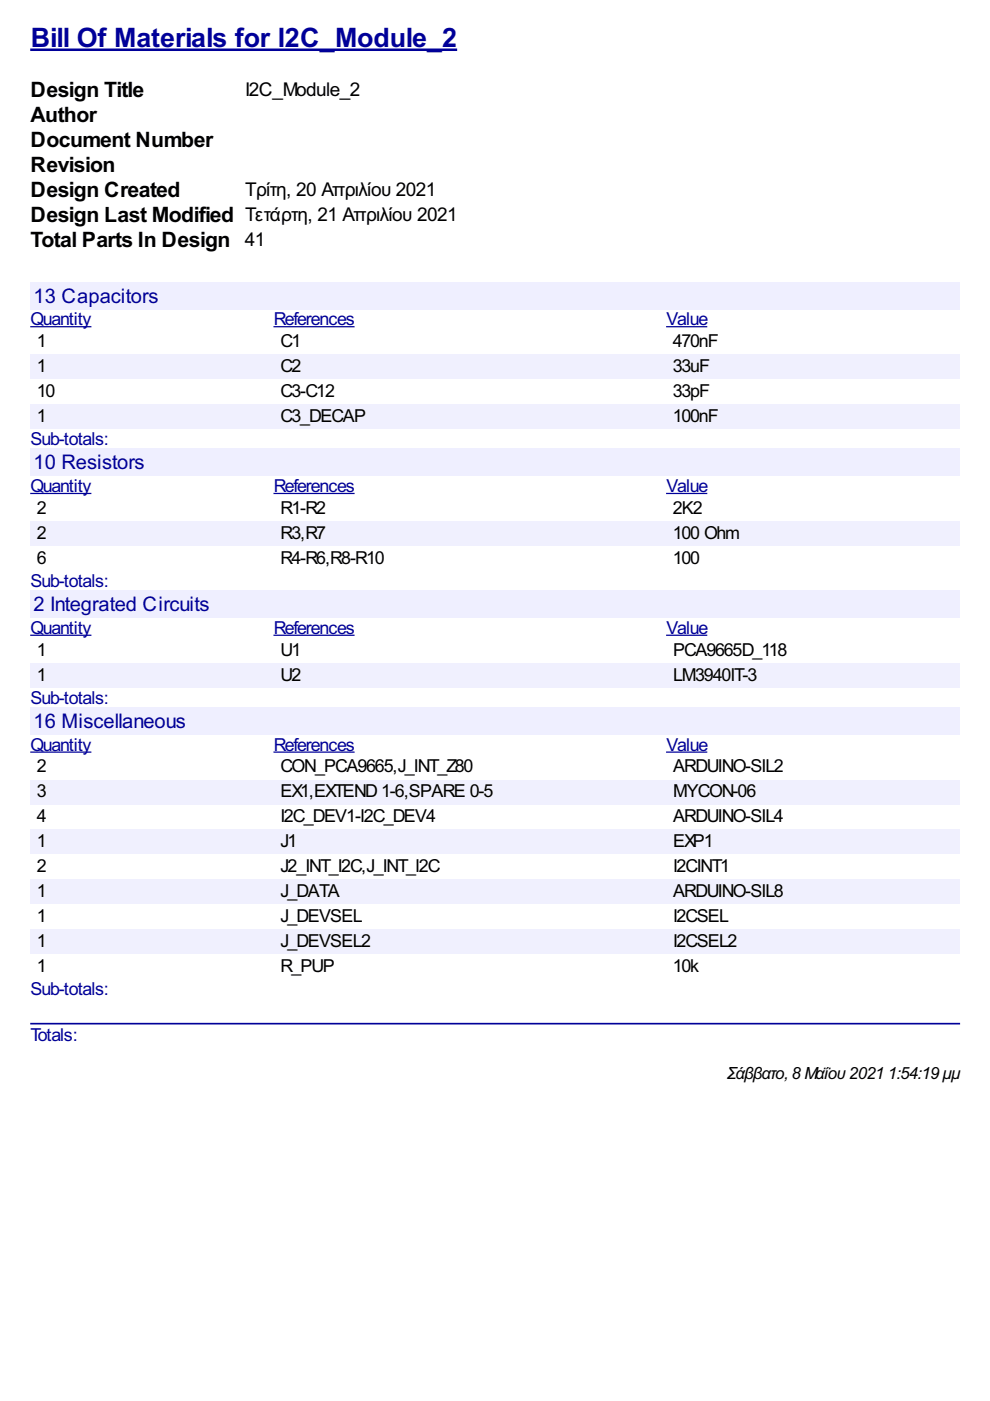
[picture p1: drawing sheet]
<svg xmlns="http://www.w3.org/2000/svg" width="210mm" height="297mm" viewBox="0 0 210 297" stroke-linecap="round" stroke-linejoin="round" font-family="sans-serif">
<defs><g id="words">
<text font-size="6.3" fill="#009" x="6.5" y="10">Bill Of Materials for I2C_Module_2</text>
<g font-size="5">
<text x="6.5" y="20.6">Design Title</text>
<text x="6.5" y="25.9">Author</text>
<text x="6.5" y="31.2">Document Number</text>
<text x="6.5" y="36.5">Revision</text>
<text x="6.5" y="41.8">Design Created</text>
<text x="6.5" y="47.1">Design Last Modified Τετάρτη, 21 Απριλίου 2021</text>
<text x="6.5" y="52.3">Total Parts In Design 41</text>
</g>
<g font-size="4.8" fill="#009">
<text x="7.1" y="64.2">13 Capacitors</text>
<text x="7.1" y="99.5">10 Resistors</text>
<text x="7.1" y="129.6">2 Integrated Circuits</text>
<text x="7.1" y="154.3">16 Miscellaneous</text>
</g>
<g font-size="4.5">
<text x="52" y="20.3">I2C_Module_2</text>
<text x="52" y="41.5">Τρίτη, 20 Απριλίου 2021</text>
</g>
<g font-size="4.2" fill="#009">
<text x="6.5" y="69">Quantity</text>
<text x="58" y="69">References</text>
<text x="141.3" y="69">Value</text>
<text x="6.5" y="94.4">Sub-totals:</text>
<text x="6.5" y="104.4">Quantity</text>
<text x="58" y="104.4">References</text>
<text x="141.3" y="104.4">Value</text>
<text x="6.5" y="124.5">Sub-totals:</text>
<text x="6.5" y="134.4">Quantity</text>
<text x="58" y="134.4">References</text>
<text x="141.3" y="134.4">Value</text>
<text x="6.5" y="149.2">Sub-totals:</text>
<text x="6.5" y="159.2">Quantity</text>
<text x="58" y="159.2">References</text>
<text x="141.3" y="159.2">Value</text>
<text x="6.5" y="211">Sub-totals:</text>
<text x="6.5" y="220.6">Totals:</text>
</g>
<g font-size="4.2">
<text x="7.8" y="73.6">1</text>
<text x="59.4" y="73.6">C1</text>
<text x="142.6" y="73.6">470nF</text>
<text x="7.8" y="78.9">1</text>
<text x="59.4" y="78.9">C2</text>
<text x="142.6" y="78.9">33uF</text>
<text x="7.8" y="84.2">10</text>
<text x="7.8" y="89.5">1</text>
<text x="59.4" y="84.2">C3-C12</text>
<text x="59.4" y="89.5">C3_DECAP</text>
<text x="142.6" y="84.2">33pF</text>
<text x="142.6" y="89.5">100nF</text>
<text x="7.8" y="108.9">2</text>
<text x="59.4" y="108.9">R1-R2</text>
<text x="142.6" y="108.9">2K2</text>
<text x="7.8" y="114.2">2</text>
<text x="7.8" y="119.5">6</text>
<text x="59.4" y="114.2">R3,R7</text>
<text x="59.4" y="119.5">R4-R6,R8-R10</text>
<text x="142.6" y="114.2">100 Ohm</text>
<text x="142.6" y="119.5">100</text>
<text x="7.8" y="139">1</text>
<text x="59.4" y="139">U1</text>
<text x="142.7" y="139">PCA9665D_118</text>
<text x="7.8" y="144.3">1</text>
<text x="59.4" y="144.3">U2</text>
<text x="142.7" y="144.3">LM3940IT-3</text>
<text x="7.8" y="163.8">2</text>
<text x="59.4" y="163.8">CON_PCA9665,J_INT_Z80</text>
<text x="142.7" y="163.8">ARDUINO-SIL2</text>
<text x="7.8" y="169.1">3</text>
<text x="59.4" y="169.1">EX1,EXTEND1-6,SPARE 0-5</text>
<text x="142.7" y="169.1">MYCON-06</text>
<text x="7.8" y="174.4">4</text>
<text x="7.8" y="179.7">1</text>
<text x="59.4" y="174.4">I2C_DEV1-I2C_DEV4</text>
<text x="59.4" y="179.7">J1</text>
<text x="142.7" y="174.4">ARDUINO-SIL4</text>
<text x="142.7" y="179.7">EXP1</text>
<text x="7.8" y="184.9">2</text>
<text x="59.4" y="184.9">J2_INT_I2C,J_INT_I2C</text>
<text x="142.7" y="184.9">I2CINT1</text>
<text x="7.8" y="190.2">1</text>
<text x="59.4" y="190.2">J_DATA</text>
<text x="142.7" y="190.2">ARDUINO-SIL8</text>
<text x="7.8" y="195.5">1</text>
<text x="59.4" y="195.5">J_DEVSEL</text>
<text x="142.7" y="195.5">I2CSEL</text>
<text x="7.8" y="200.8">1</text>
<text x="59.4" y="200.8">J_DEVSEL2</text>
<text x="142.7" y="200.8">I2CSEL2</text>
<text x="7.8" y="206.1">1</text>
<text x="59.4" y="206.1">R_PUP</text>
<text x="142.6" y="206.1">10k</text>
</g>
<g font-size="4">
<text x="154.1" y="228.8">Σάββατο,8 Μαΐου2021</text>
<text x="188.2" y="228.8">1:54:19 μμ</text>
</g>
</g></defs>
<path d="M6.4 10.6h90.5" fill="none" stroke="#009" stroke-width=".53"/>
<g fill="#efefff">
<path d="M6.4 59.8h197.2v5.8h-197.2z"/>
<path d="M6.9 60h26.4v4.8h-26.4z"/>
</g>
<path d="M6.4 69.3h13M58 69.3h17.2M141.2 69.3h8.8" fill="none" stroke="#009" stroke-width=".26"/>
<g fill="#f0f0fe">
<path d="M6.4 75.1h51.6v5.3h-51.6z"/>
<path d="M7.7 75.4h1.8v4.2h-1.8z"/>
<path d="M58 75.1h83.2v5.3h-83.2z"/>
<path d="M59.3 75.4h4.2v4.2h-4.2z"/>
<path d="M141.2 75.1h62.4v5.3h-62.4z"/>
<path d="M142.4 75.4h7.7v4.2h-7.7z"/>
<path d="M6.4 85.7h51.6v5.3h-51.6z"/>
<path d="M7.7 86h1.8v4.2h-1.8z"/>
<path d="M58 85.7h83.2v5.3h-83.2z"/>
<path d="M59.3 86h18v4.2h-18z"/>
<path d="M141.2 85.7h62.4v5.3h-62.4z"/>
<path d="M142.4 86h9.5v4.2h-9.5z"/>
</g>
<g fill="#efefff">
<path d="M6.4 95.2h197.2v5.7h-197.2z"/>
<path d="M6.9 95.5h23.5v4.7h-23.5z"/>
</g>
<path d="M6.4 104.6h13M58 104.6h17.2M141.2 104.6h8.8" fill="none" stroke="#009" stroke-width=".26"/>
<g fill="#f0f0fe">
<path d="M6.4 110.4h51.6v5.3h-51.6z"/>
<path d="M7.7 110.6h1.8v4.2h-1.8z"/>
<path d="M58 110.4h83.2v5.3h-83.2z"/>
<path d="M59.3 110.6h9.5v4.2h-9.5z"/>
<path d="M141.2 110.4h62.4v5.3h-62.4z"/>
<path d="M142.4 110.6h14v4.2h-14z"/>
</g>
<g fill="#efefff">
<path d="M6.4 125.3h197.2v5.7h-197.2z"/>
<path d="M6.9 125.4h37.3v4.7h-37.3z"/>
</g>
<path d="M6.4 134.7h13M58 134.7h17.2M141.2 134.7h8.8" fill="none" stroke="#009" stroke-width=".26"/>
<g fill="#f0f0fe">
<path d="M6.4 140.5h51.6v5.3h-51.6z"/>
<path d="M7.7 140.7h1.8v4.2h-1.8z"/>
<path d="M58 140.5h83.2v5.3h-83.2z"/>
<path d="M59.3 140.7h4.2v4.2h-4.2z"/>
<path d="M141.2 140.5h62.4v5.3h-62.4z"/>
<path d="M142.4 140.7h17.7v4.2h-17.7z"/>
</g>
<g fill="#efefff">
<path d="M6.4 150h197.2v5.8h-197.2z"/>
<path d="M6.9 150.2h32.3v4.8h-32.3z"/>
</g>
<path d="M6.4 159.5h13M58 159.5h17.2M141.2 159.5h8.8" fill="none" stroke="#009" stroke-width=".26"/>
<g fill="#f0f0fe">
<path d="M6.4 165.3h51.6v5.3h-51.6z"/>
<path d="M7.7 165.6h1.8v4.2h-1.8z"/>
<path d="M58 165.3h83.2v5.3h-83.2z"/>
<path d="M59.3 165.6h45v4.2h-45z"/>
<path d="M141.2 165.3h62.4v5.3h-62.4z"/>
<path d="M142.4 165.6h17.5v4.2h-17.5z"/>
<path d="M6.4 175.9h51.6v5.3h-51.6z"/>
<path d="M7.7 176.2h1.8v4.2h-1.8z"/>
<path d="M58 175.9h83.2v5.3h-83.2z"/>
<path d="M59.3 176.2h3.4v4.2h-3.4z"/>
<path d="M141.2 175.9h62.4v5.3h-62.4z"/>
<path d="M142.4 176.2h8.5v4.2h-8.5z"/>
<path d="M6.4 186.4h51.6v5.3h-51.6z"/>
<path d="M7.7 186.7h1.8v4.3h-1.8z"/>
<path d="M58 186.4h83.2v5.3h-83.2z"/>
<path d="M59.3 186.7h12.4v4.3h-12.4z"/>
<path d="M141.2 186.4h62.4v5.3h-62.4z"/>
<path d="M142.4 186.7h23.3v4.3h-23.3z"/>
<path d="M6.4 197h51.6v5.3h-51.6z"/>
<path d="M7.7 197.3h1.8v4.2h-1.8z"/>
<path d="M58 197h83.2v5.3h-83.2z"/>
<path d="M59.3 197.3h19v4.2h-19z"/>
<path d="M141.2 197h62.4v5.3h-62.4z"/>
<path d="M142.4 197.3h13.5v4.2h-13.5z"/>
</g>
<path d="M6.6 217h196.8" fill="none" stroke="#009" stroke-width=".35"/>
<use href="#words"/>
</svg>
